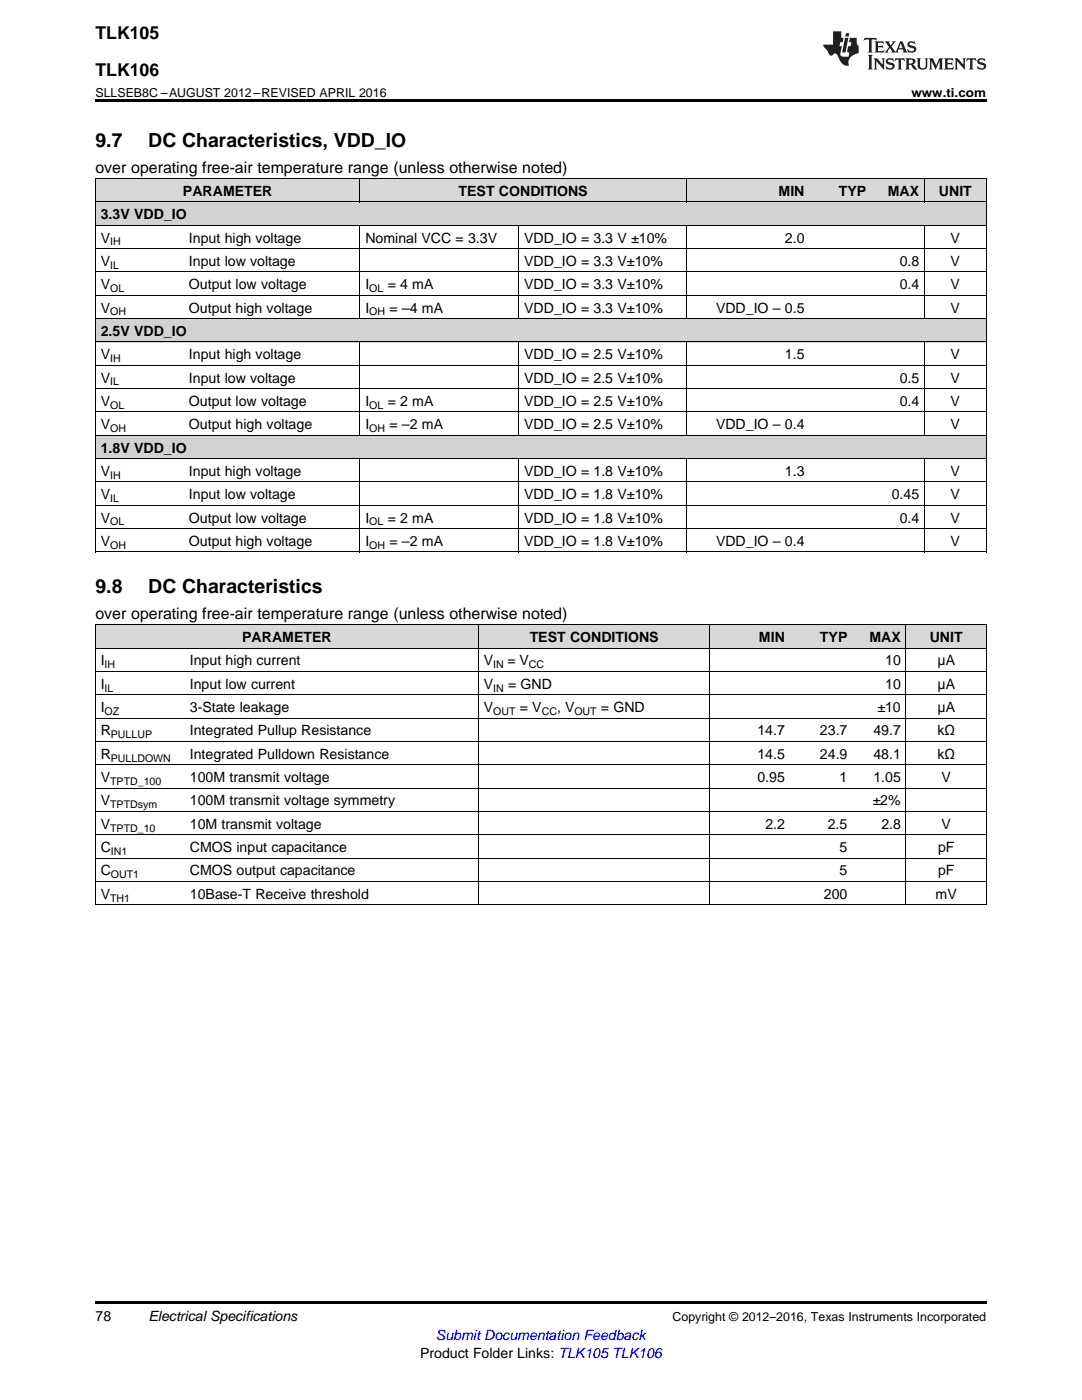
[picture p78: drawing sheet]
<svg xmlns="http://www.w3.org/2000/svg" width="216mm" height="279mm" viewBox="0 0 216 279" stroke-linecap="round" stroke-linejoin="round" font-family="sans-serif">
<defs><g id="words">
<g font-size="3.9">
<text x="19" y="29.3">9.7</text>
<text x="29.6" y="29.3">DC Characteristics, VDD_IO</text>
<text x="19" y="118.3">9.8</text>
<text x="29.6" y="118.3">DC Characteristics</text>
</g>
<g font-size="3.5">
<text x="19" y="7.8">TLK105</text>
<text x="19" y="15.2">TLK106</text>
</g>
<g font-size="3.2">
<text x="19" y="34.4">over operating free-air temperature range (unless otherwise noted)</text>
<text x="19" y="123.5">over operating free-air temperature range (unless otherwise noted)</text>
</g>
<g font-size="2.8">
<text x="36.5" y="39.1">PARAMETER</text>
<text x="91.5" y="39.1">TEST CONDITIONS</text>
<text x="155.4" y="39.1">MIN</text>
<text x="167.4" y="39.1">TYP</text>
<text x="177.2" y="39.1">MAX</text>
<text x="187.4" y="39.1">UNIT</text>
<text x="20.1" y="43.7">3.3V VDD_IO</text>
<text x="20.1" y="48.4">V</text>
<text x="20.1" y="53.1">V</text>
<text x="37.7" y="48.4">Input high voltage</text>
<text x="37.7" y="53.1">Input low voltage</text>
<text x="72.9" y="48.4">Nominal VCC = 3.3V</text>
<text x="104.6" y="48.4">VDD_IO = 3.3 V ±10%</text>
<text x="104.6" y="53.1">VDD_IO = 3.3 V±10%</text>
<text x="156.6" y="48.4">2.0</text>
<text x="179.5" y="53.1">0.8</text>
<text x="189.7" y="48.4">V</text>
<text x="189.7" y="53.1">V</text>
<text x="20.1" y="57.7">V</text>
<text x="37.7" y="57.7">Output low voltage</text>
<text x="72.9" y="57.7">I</text>
<text x="77.4" y="57.7">= 4 mA</text>
<text x="104.6" y="57.7">VDD_IO = 3.3 V±10%</text>
<text x="179.5" y="57.7">0.4</text>
<text x="189.7" y="57.7">V</text>
<text x="20.1" y="62.4">V</text>
<text x="37.7" y="62.4">Output high voltage</text>
<text x="72.9" y="62.4">I</text>
<text x="77.7" y="62.4">= –4 mA</text>
<text x="104.6" y="62.4">VDD_IO = 3.3 V±10%</text>
<text x="142.9" y="62.4">VDD_IO – 0.5</text>
<text x="189.7" y="62.4">V</text>
<text x="20.1" y="67">2.5V VDD_IO</text>
<text x="20.1" y="71.7">V</text>
<text x="37.7" y="71.7">Input high voltage</text>
<text x="104.6" y="71.7">VDD_IO = 2.5 V±10%</text>
<text x="156.6" y="71.7">1.5</text>
<text x="189.7" y="71.7">V</text>
<text x="20.1" y="76.3">V</text>
<text x="37.7" y="76.3">Input low voltage</text>
<text x="104.6" y="76.3">VDD_IO = 2.5 V±10%</text>
<text x="179.5" y="76.3">0.5</text>
<text x="189.7" y="76.3">V</text>
<text x="20.1" y="81">V</text>
<text x="37.7" y="81">Output low voltage</text>
<text x="72.9" y="81">I</text>
<text x="77.4" y="81">= 2 mA</text>
<text x="104.6" y="81">VDD_IO = 2.5 V±10%</text>
<text x="179.5" y="81">0.4</text>
<text x="189.7" y="81">V</text>
<text x="20.1" y="85.7">V</text>
<text x="37.7" y="85.7">Output high voltage</text>
<text x="72.9" y="85.7">I</text>
<text x="77.7" y="85.7">= –2 mA</text>
<text x="104.6" y="85.7">VDD_IO = 2.5 V±10%</text>
<text x="142.9" y="85.7">VDD_IO – 0.4</text>
<text x="189.7" y="85.7">V</text>
<text x="20.1" y="90.3">1.8V VDD_IO</text>
<text x="20.1" y="95">V</text>
<text x="37.7" y="95">Input high voltage</text>
<text x="104.6" y="95">VDD_IO = 1.8 V±10%</text>
<text x="156.6" y="95">1.3</text>
<text x="189.7" y="95">V</text>
<text x="20.1" y="99.6">V</text>
<text x="37.7" y="99.6">Input low voltage</text>
<text x="104.6" y="99.6">VDD_IO = 1.8 V±10%</text>
<text x="177.9" y="99.6">0.45</text>
<text x="189.7" y="99.6">V</text>
<text x="20.1" y="104.3">V</text>
<text x="37.7" y="104.3">Output low voltage</text>
<text x="72.9" y="104.3">I</text>
<text x="77.4" y="104.3">= 2 mA</text>
<text x="104.6" y="104.3">VDD_IO = 1.8 V±10%</text>
<text x="179.5" y="104.3">0.4</text>
<text x="189.7" y="104.3">V</text>
<text x="20.1" y="108.9">V</text>
<text x="37.7" y="108.9">Output high voltage</text>
<text x="72.9" y="108.9">I</text>
<text x="77.7" y="108.9">= –2 mA</text>
<text x="104.6" y="108.9">VDD_IO = 1.8 V±10%</text>
<text x="142.9" y="108.9">VDD_IO – 0.4</text>
<text x="189.7" y="108.9">V</text>
<text x="48.3" y="128.1">PARAMETER</text>
<text x="105.7" y="128.1">TEST CONDITIONS</text>
<text x="151.4" y="128.1">MIN</text>
<text x="163.6" y="128.1">TYP</text>
<text x="173.5" y="128.1">MAX</text>
<text x="185.5" y="128.1">UNIT</text>
<text x="20.1" y="132.8">I</text>
<text x="20.1" y="137.4">I</text>
<text x="37.9" y="132.8">Input high current</text>
<text x="37.9" y="137.4">Input low current</text>
<text x="96.6" y="132.8">V</text>
<text x="96.6" y="137.4">V</text>
<text x="101.3" y="132.8">= V</text>
<text x="101.4" y="137.4">= GND</text>
<text x="176.6" y="132.8">10</text>
<text x="176.6" y="137.4">10</text>
<text x="187.1" y="132.8">μA</text>
<text x="187.1" y="137.4">μA</text>
<text x="20.1" y="142.1">I</text>
<text x="37.9" y="142.1">3-State leakage</text>
<text x="96.6" y="142.1">V</text>
<text x="103.7" y="142.1">= V</text>
<text x="111.1" y="142.1">, V</text>
<text x="119.9" y="142.1">= GND</text>
<text x="175.1" y="142.1">±10</text>
<text x="187.1" y="142.1">μA</text>
<text x="20.1" y="146.8">R</text>
<text x="37.9" y="146.8">Integrated Pullup Resistance</text>
<text x="151.1" y="146.8">14.7</text>
<text x="163.6" y="146.8">23.7</text>
<text x="174.3" y="146.8">49.7</text>
<text x="187" y="146.8">kΩ</text>
<text x="20.1" y="151.4">R</text>
<text x="37.9" y="151.4">Integrated Pulldown Resistance</text>
<text x="151.1" y="151.4">14.5</text>
<text x="163.6" y="151.4">24.9</text>
<text x="174.3" y="151.4">48.1</text>
<text x="187" y="151.4">kΩ</text>
<text x="20.1" y="156.1">V</text>
<text x="20.1" y="160.7">V</text>
<text x="37.9" y="156.1">100M transmit voltage</text>
<text x="37.9" y="160.7">100M transmit voltage symmetry</text>
<text x="151.1" y="156.1">0.95</text>
<text x="167.5" y="156.1">1</text>
<text x="174.1" y="160.7">±2%</text>
<text x="174.3" y="156.1">1.05</text>
<text x="187.9" y="156.1">V</text>
<text x="20.1" y="165.4">V</text>
<text x="37.9" y="165.4">10M transmit voltage</text>
<text x="152.7" y="165.4">2.2</text>
<text x="165.2" y="165.4">2.5</text>
<text x="175.9" y="165.4">2.8</text>
<text x="187.9" y="165.4">V</text>
<text x="20.1" y="170">C</text>
<text x="37.9" y="170">CMOS input capacitance</text>
<text x="167.5" y="170">5</text>
<text x="187.2" y="170">pF</text>
<text x="20.1" y="174.7">C</text>
<text x="20.1" y="179.4">V</text>
<text x="37.9" y="174.7">CMOS output capacitance</text>
<text x="37.9" y="179.4">10Base-T Receive threshold</text>
<text x="164.4" y="179.4">200</text>
<text x="167.5" y="174.7">5</text>
<text x="186.7" y="179.4">mV</text>
<text x="187.2" y="174.7">pF</text>
<text x="19" y="263.6">78</text>
<text x="29.6" y="263.6">Electrical Specifications</text>
<text x="83.8" y="270.9">Product Folder Links: TLK105 TLK106</text>
</g>
<text font-size="2.8" fill="#00f" x="87" y="267.4">Submit Documentation Feedback</text>
<g font-size="2.5">
<text x="19" y="19.3">SLLSEB8C –AUGUST 2012–REVISED APRIL 2016</text>
<text x="181.9" y="19.3">www.ti.com</text>
<text x="134.2" y="263.6">Copyright © 2012–2016, Texas Instruments Incorporated</text>
</g>
<g font-size="2.1">
<text x="22" y="49">IH</text>
<text x="22" y="53.6">IL</text>
<text x="22" y="58.3">OL</text>
<text x="73.7" y="58.3">OL</text>
<text x="22" y="62.9">OH</text>
<text x="73.7" y="62.9">OH</text>
<text x="22" y="72.2">IH</text>
<text x="22" y="76.9">IL</text>
<text x="22" y="81.6">OL</text>
<text x="73.7" y="81.6">OL</text>
<text x="22" y="86.2">OH</text>
<text x="73.7" y="86.2">OH</text>
<text x="22" y="95.5">IH</text>
<text x="22" y="100.2">IL</text>
<text x="22" y="104.8">OL</text>
<text x="73.7" y="104.8">OL</text>
<text x="22" y="109.5">OH</text>
<text x="73.7" y="109.5">OH</text>
<text x="20.9" y="133.3">IH</text>
<text x="98.4" y="133.3">IN</text>
<text x="105.6" y="133.3">CC</text>
<text x="20.9" y="138">IL</text>
<text x="20.9" y="142.7">OZ</text>
<text x="98.4" y="138">IN</text>
<text x="98.4" y="142.7">OUT</text>
<text x="108.1" y="142.7">CC</text>
<text x="114.6" y="142.7">OUT</text>
<text x="22.1" y="147.3">PULLUP</text>
<text x="22.1" y="152">PULLDOWN</text>
<text x="22" y="156.6">TPTD_100</text>
<text x="22" y="161.3">TPTDsym</text>
<text x="22" y="165.9">TPTD_10</text>
<text x="22.1" y="170.6">IN1</text>
<text x="22" y="179.9">TH1</text>
<text x="22.1" y="175.3">OUT1</text>
</g>
</g></defs>
<g fill="#d8d8d8">
<path d="M19 124.7h17.8v4.7h-17.8z"/>
<path d="M36.8 124.7h58.7v4.7h-58.7z"/>
<path d="M95.5 124.7h23.1v4.7h-23.1z"/>
<path d="M118.6 124.7h23.1v4.7h-23.1z"/>
<path d="M141.7 124.7h16v4.7h-16z"/>
<path d="M157.7 124.7h12.5v4.7h-12.5z"/>
<path d="M170.2 124.7h10.6v4.7h-10.6z"/>
<path d="M180.8 124.7h16v4.7h-16z"/>
</g>
<g fill="#d2d2d2">
<path d="M19 86.9h17.7v4.7h-17.7z"/>
<path d="M36.7 86.9h35.2v4.7h-35.2z"/>
<path d="M71.9 86.9h31.6v4.7h-31.6z"/>
<path d="M103.5 86.9h33.5v4.7h-33.5z"/>
<path d="M137 86.9h24.6v4.7h-24.6z"/>
<path d="M161.6 86.9h12.4v4.7h-12.4z"/>
<path d="M174 86.9h10.5v4.7h-10.5z"/>
<path d="M184.5 86.9h12.3v4.7h-12.3z"/>
<path d="M19 63.6h17.7v4.7h-17.7z"/>
<path d="M36.7 63.6h35.2v4.7h-35.2z"/>
<path d="M71.9 63.6h31.6v4.7h-31.6z"/>
<path d="M103.5 63.6h33.5v4.7h-33.5z"/>
<path d="M137 63.6h24.6v4.7h-24.6z"/>
<path d="M161.6 63.6h12.4v4.7h-12.4z"/>
<path d="M174 63.6h10.5v4.7h-10.5z"/>
<path d="M184.5 63.6h12.3v4.7h-12.3z"/>
<path d="M19 40.4h17.7v4.6h-17.7z"/>
<path d="M36.7 40.4h35.2v4.6h-35.2z"/>
<path d="M71.9 40.4h31.6v4.6h-31.6z"/>
<path d="M103.5 40.4h33.5v4.6h-33.5z"/>
<path d="M137 40.4h24.6v4.6h-24.6z"/>
<path d="M161.6 40.4h12.4v4.6h-12.4z"/>
<path d="M174 40.4h10.5v4.6h-10.5z"/>
<path d="M184.5 40.4h12.3v4.6h-12.3z"/>
</g>
<g fill="#d8d8d8">
<path d="M19 35.7h17.7v4.7h-17.7z"/>
<path d="M36.7 35.7h35.2v4.7h-35.2z"/>
<path d="M71.9 35.7h31.6v4.7h-31.6z"/>
<path d="M103.5 35.7h33.5v4.7h-33.5z"/>
<path d="M137 35.7h24.6v4.7h-24.6z"/>
<path d="M161.6 35.7h12.4v4.7h-12.4z"/>
<path d="M174 35.7h10.5v4.7h-10.5z"/>
<path d="M184.5 35.7h12.3v4.7h-12.3z"/>
</g>
<path d="M19 19.9h177.8v.5h-177.8zM19 259.7h177.8v.5h-177.8z" fill="#000"/>
<g fill="none" stroke="#000" stroke-width=".2">
<path d="M19 35.6h177.8M19.1 35.7v74.5M71.8 35.7v4.7M136.9 35.7v4.7M184.4 35.7v4.7M196.8 35.7v74.5M19 58.9h177.8M19 54.3h177.8M19 49.6h177.8M19 45h177.8M19 40.3h177.8M71.8 45v18.6"/>
<path d="M103.5 45v18.6M136.9 45v18.6M184.4 45v18.6M19 77.6h177.8M19 72.9h177.8M19 68.2h177.8M19 63.6h177.8M71.8 68.3v18.6M103.5 68.3v18.6M136.9 68.3v18.6M184.4 68.3v18.6M19 96.2h177.8"/>
<path d="M19 91.5h177.8M19 86.9h177.8M19 82.2h177.8M71.8 91.6v18.6M103.5 91.6v18.6M136.9 91.6v18.6M184.4 91.6v18.6M19 110.2h177.8M19 105.5h177.8M19 100.8h177.8M19 138.7h177.8M19 134h177.8"/>
<path d="M19 129.3h177.8M19 124.7h177.8M19.1 124.7v55.9M95.4 124.7v55.9M141.7 124.7v55.9M180.8 124.7v55.9M196.8 124.7v55.9M19 157.3h177.8M19 152.6h177.8M19 148h177.8M19 143.3h177.8M19 175.9h177.8"/>
<path d="M19 171.3h177.8M19 166.6h177.8M19 161.9h177.8M19 180.6h177.8"/>
</g>
<g fill="#231f20">
<path d="M172.5 7.6l-.1 .5 .4-.2h.6v.1v2.1l-.2 .4h.9l-.2-.4v-2.1l.1-.1h.5l.5 .2-.2-.5zM174.5 8.3l.2 .3v1.5l-.2 .4h1.8l.2-.6a1.04 1.04 0 0 1-1.3 .2v-.7h.6l.3 .2v-.6l-.3 .2h-.6v-.6l.8-.1 .4 .3-.2-.5zM176.5 8.3l.9 1.1-.9 1.1h.8l-.2-.2 .4-.7 .5 .7-.2 .2h1.5l-.2-.2 .2-.4h.9l.1 .4-.2 .2h1l-.3-.3-.7-1.9h-.5l-.9 2-.8-1 .9-1h-.8l.1 .3-.4 .5-.3-.6 .1-.2zM179.7 8.6l.4 1h-.7zM181.3 8.4a.63 .63 0 0 0-.2 .7 .63 .63 0 0 0 .6 .4l.6 .2 .1 .2a.75 .75 0 0 1-.7 .4 .75 .75 0 0 1-.6-.5l.1 .7 .1-.1a1.11 1.11 0 0 0 1.5-.6 1.13 1.13 0 0 0-1.2-.8l-.1-.4a1.04 1.04 0 0 1 1.2 .2l-.2-.5-.2 .1-.4-.2zM173.2 10.9l.2 .4v2.2l-.2 .4h1l-.3-.4v-2.2l.3-.4zM174.3 11.6l.3 .4v1.5l-.3 .4h.8l-.2-.4v-1.3l1.5 1.7v-1.9l.2-.4h-.7l.2 .4v.9l-1.1-1.3zM177 11.8a.62 .62 0 0 0-.2 .7 .62 .62 0 0 0 .6 .4l.6 .1 .1 .3a.76 .76 0 0 1-.7 .3 .76 .76 0 0 1-.7-.4l.2 .7 .1-.1a1.11 1.11 0 0 0 1.5-.6 1.13 1.13 0 0 0-1.2-.8l-.1-.4a1.04 1.04 0 0 1 1.2 .2l-.2-.6-.2 .1-.5-.1zM178.7 11.6l-.2 .6a.61 .61 0 0 1 .8-.3v1.6l-.2 .4h.9l-.2-.4v-1.6a.63 .63 0 0 1 .7 .3l-.1-.6zM180.6 11.6l.3 .4v1.5l-.3 .4h1l-.2-.2-.1-.8 .6 .2a.76 .76 0 0 0 1.2 .7l-1-1a.58 .58 0 0 0 .6-.5 .58 .58 0 0 0-.5-.6zM181.4 11.9h.1a.45 .45 0 0 1 .5 .1 .45 .45 0 0 1 .1 .5l-.8 .2zM182.9 11.6l.2 .2a2.17 2.17 0 0 0 .3 1.9 .99 .99 0 0 0 1.6-.6v-1.1l.2-.4h-.7l.2 .2a1.92 1.92 0 0 1-.2 1.8 .6 .6 0 0 1-.9-.5v-1.1l.2-.4zM185.4 11.6l.2 .4v1.5l-.2 .4h.7l-.2-.4v-1.4l.8 1.8 .8-1.8v1.4l-.2 .4h.9l-.2-.4v-1.5l.2-.4h-.8l-.6 1.5-.6-1.5zM188.4 11.6l.2 .4v1.5l-.2 .4h1.8l.1-.6a1.04 1.04 0 0 1-1.2 .1v-.6h.5l.4 .2v-.6l-.4 .2h-.5v-.7h.8l.3 .3-.1-.6zM190.5 11.6l.2 .4v1.5l-.2 .4h.7l-.2-.4v-1.3l1.5 1.7v-1.9l.2-.4h-.7l.2 .4v.9l-1.1-1.3zM192.9 11.6l-.1 .6a.61 .61 0 0 1 .7-.3l.1 1.6-.3 .4h1l-.3-.4 .1-1.6a.63 .63 0 0 1 .7 .3l-.1-.6zM195.2 11.8a.62 .62 0 0 0-.2 .7 .62 .62 0 0 0 .6 .4l.6 .1 .1 .3a.76 .76 0 0 1-.7 .3 .76 .76 0 0 1-.6-.4l.1 .7 .1-.1a1.11 1.11 0 0 0 1.6-.6 1.13 1.13 0 0 0-1.3-.8l-.1-.4a1.04 1.04 0 0 1 1.2 .2l-.1-.6-.2 .1-.5-.1z"/>
<path d="M166.2 6.3v2.6h-1.9v.4l.8 .9a.91 .91 0 0 0 1 .8 .56 .56 0 0 1 .5-.3 .56 .56 0 0 1 .5 .3l.4 .8a1.53 1.53 0 0 0 1.9 1.2 1.54 1.54 0 0 1 1-2.1l.9-.3v-1.4a1.52 1.52 0 0 1-.4-1.6h-1.3l-.2 .8h.5l-.2 .8h-.5l-.1 1v.2l.4 .1-.2 .8a1.93 1.93 0 0 1-1.6-.3l.3-1.8h-.5l.2-.8h.4l.2-.8h-.4v-1.3zM168.6 7.6l-.6 2.9h.7l.6-2.9zM168.8 6.6l-.1 .7h.6l.2-.7z"/>
</g>
<use href="#words"/>
</svg>
